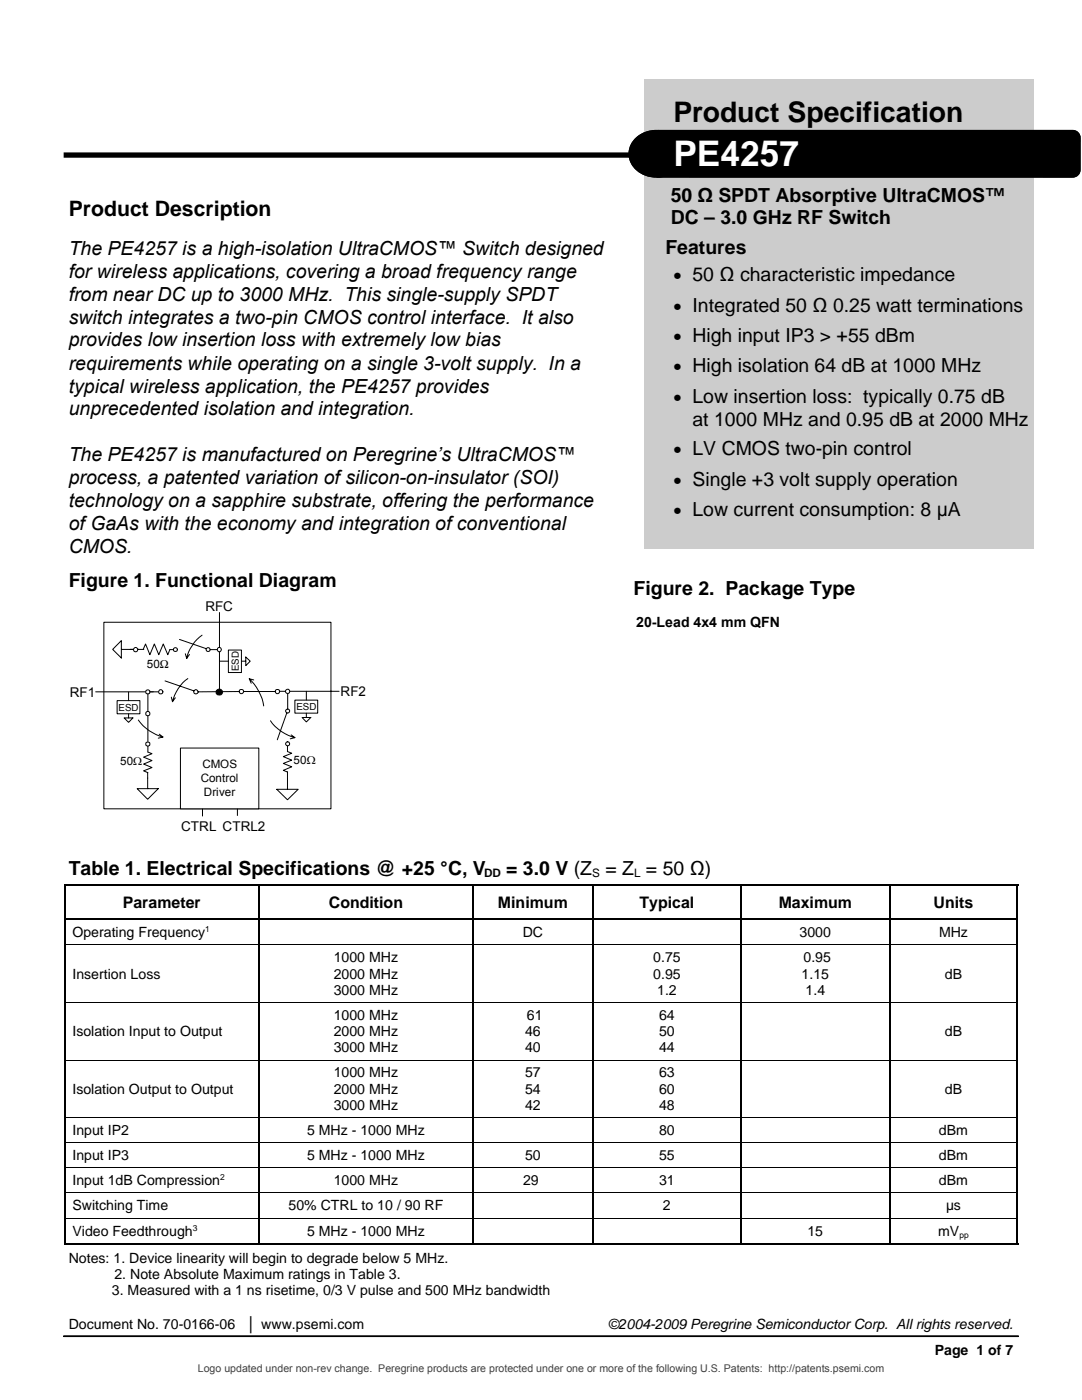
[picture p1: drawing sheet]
<svg xmlns="http://www.w3.org/2000/svg" width="216mm" height="279mm" viewBox="0 0 216 279" stroke-linecap="round" stroke-linejoin="round" font-family="sans-serif">
<defs><g id="words">
<text font-size="7" fill="#fff" x="134.4" y="33.2">PE4257</text>
<text font-size="5.7" x="134.4" y="24.3">Product Specification</text>
<text font-size="4.2" x="13.7" y="43.2">Product Description</text>
<g font-size="3.9">
<text x="133.8" y="40.4">50 Ω SPDT Absorptive UltraCMOS™</text>
<text x="133.8" y="44.6">DC – 3.0 GHz RF Switch</text>
<text x="13.7" y="50.8">The PE4257 is a high-isolation UltraCMOS™ Switch designed</text>
<text x="132.8" y="50.8">Features</text>
<text x="13.7" y="55.4">for wireless applications, covering a broad frequency range</text>
<text x="13.7" y="60">from near DC up to 3000 MHz. This single-supply SPDT</text>
<text x="13.7" y="64.6">switch integrates a two-pin CMOS control interface. It also</text>
<text x="13.7" y="69.2">provides low insertion loss with extremely low bias</text>
<text x="13.7" y="73.7">requirements while operating on a single 3-volt supply. In a</text>
<text x="13.7" y="78.3">typical wireless application, the PE4257 provides</text>
<text x="13.7" y="82.9">unprecedented isolation and integration.</text>
<text x="138.2" y="85">at 1000 MHz and 0.95 dB at 2000 MHz</text>
<text x="13.7" y="92.1">The PE4257 is manufactured on Peregrine’s UltraCMOS™</text>
<text x="13.7" y="96.7">process, a patented variation of silicon-on-insulator (SOI)</text>
<text x="13.7" y="101.3">technology on a sapphire substrate, offering the performance</text>
<text x="13.7" y="105.9">of GaAs with the economy and integration of conventional</text>
<text x="13.7" y="110.4">CMOS.</text>
<text x="13.7" y="117.1">Figure 1. Functional Diagram</text>
<text x="126.4" y="118.7">Figure 2. Package Type</text>
<text x="13.7" y="174.5">Table 1. Electrical Specifications @ +25 °C, V</text>
<text x="101" y="174.5">= 3.0 V (Z = Z = 50 Ω)</text>
</g>
<g font-size="3.5">
<text x="134.4" y="56.1">• 50 Ω characteristic impedance</text>
<text x="134.4" y="62.2">• Integrated 50 Ω 0.25 watt terminations</text>
<text x="134.4" y="68.2">• High input IP3 &gt; +55 dBm</text>
<text x="134.4" y="74.3">• High isolation 64 dB at 1000 MHz</text>
<text x="134.4" y="80.3">• Low insertion loss: typically 0.75 dB</text>
<text x="134.4" y="90.9">• LV CMOS two-pin control</text>
<text x="134.4" y="97">• Single +3 volt supply operation</text>
<text x="134.4" y="103">• Low current consumption: 8 µA</text>
</g>
<g font-size="3.2">
<text x="24.5" y="181.1">Parameter</text>
<text x="65.6" y="181.1">Condition</text>
<text x="99.4" y="181.1">Minimum</text>
<text x="127.6" y="181.1">Typical</text>
<text x="155.4" y="181.1">Maximum</text>
<text x="186.3" y="181.1">Units</text>
</g>
<g font-size="2.8">
<text x="127" y="125.1">20-Lead 4x4 mm QFN</text>
<text x="14.5" y="187">Operating Frequency</text>
<text x="104.3" y="187">DC</text>
<text x="159.6" y="187">3000</text>
<text x="187.4" y="187">MHz</text>
<text x="14.5" y="195.3">Insertion Loss</text>
<text x="66.6" y="192">1000 MHz</text>
<text x="66.6" y="195.3">2000 MHz</text>
<text x="130.3" y="192">0.75</text>
<text x="130.3" y="195.3">0.95</text>
<text x="160" y="195.3">1.15</text>
<text x="160.3" y="192">0.95</text>
<text x="188.5" y="195.3">dB</text>
<text x="66.6" y="198.5">3000 MHz</text>
<text x="66.6" y="203.5">1000 MHz</text>
<text x="105.2" y="203.5">61</text>
<text x="131.1" y="198.5">1.2</text>
<text x="131.5" y="203.5">64</text>
<text x="160.7" y="198.5">1.4</text>
<text x="14.5" y="206.8">Isolation Input to Output</text>
<text x="66.6" y="206.8">2000 MHz</text>
<text x="104.8" y="206.8">46</text>
<text x="131.5" y="206.8">50</text>
<text x="188.5" y="206.8">dB</text>
<text x="66.6" y="210">3000 MHz</text>
<text x="66.6" y="215">1000 MHz</text>
<text x="104.8" y="215">57</text>
<text x="104.8" y="210">40</text>
<text x="131.5" y="210">44</text>
<text x="131.5" y="215">63</text>
<text x="14.5" y="218.3">Isolation Output to Output</text>
<text x="66.6" y="218.3">2000 MHz</text>
<text x="66.6" y="221.6">3000 MHz</text>
<text x="104.8" y="218.3">54</text>
<text x="104.8" y="221.6">42</text>
<text x="131.5" y="218.3">60</text>
<text x="131.5" y="221.6">48</text>
<text x="188.5" y="218.3">dB</text>
<text x="14.5" y="226.5">Input IP2</text>
<text x="61.3" y="226.5">5 MHz - 1000 MHz</text>
<text x="131.5" y="226.5">80</text>
<text x="187.3" y="226.5">dBm</text>
<text x="14.5" y="231.5">Input IP3</text>
<text x="61.3" y="231.5">5 MHz - 1000 MHz</text>
<text x="104.8" y="231.5">50</text>
<text x="131.5" y="231.5">55</text>
<text x="187.3" y="231.5">dBm</text>
<text x="14.5" y="236.5">Input 1dB Compression</text>
<text x="66.6" y="236.5">1000 MHz</text>
<text x="104.4" y="236.5">29</text>
<text x="131.5" y="236.5">31</text>
<text x="187.3" y="236.5">dBm</text>
<text x="14.5" y="241.6">Switching Time</text>
<text x="57.6" y="241.6">50% CTRL to 10 / 90 RF</text>
<text x="132.3" y="241.6">2</text>
<text x="188.8" y="241.6">µs</text>
<text x="13.7" y="252">Notes: 1. Device linearity will begin to degrade below 5 MHz.</text>
<text x="14.5" y="246.6">Video Feedthrough</text>
<text x="61.3" y="246.6">5 MHz - 1000 MHz</text>
<text x="161.1" y="246.6">15</text>
<text x="187.2" y="246.6">mV</text>
<text x="22.8" y="255.2">2. Note Absolute Maximum ratings in Table 3.</text>
<text x="22.3" y="258.5">3. Measured with a 1 ns risetime, 0/3 V pulse and 500 MHz bandwidth</text>
<text x="13.7" y="265.3">Document No. 70-0166-06</text>
<text x="49.3" y="265.3">│ www.psemi.com</text>
<text x="121.4" y="265.3">©2004-2009 Peregrine Semiconductor Corp. All rights reserved.</text>
<text x="186.5" y="270.4">Page 1 of 7</text>
</g>
<g font-size="2.7">
<text x="41" y="121.9">RFC</text>
<text x="13.9" y="139">RF1</text>
<text x="68" y="138.9">RF2</text>
<text x="36.2" y="165.8">CTRL CTRL2</text>
</g>
<g font-size="2.3">
<text x="29.3" y="133.2">50Ω</text>
<text x="24" y="152.7">50Ω</text>
<text x="40.4" y="153.3">CMOS</text>
<text x="58.6" y="152.5">50Ω</text>
<text x="40" y="156.1">Control</text>
<text x="40.7" y="158.8">Driver</text>
<text x="96.6" y="175.1">DD</text>
<text x="118.2" y="175">S</text>
<text x="126.5" y="175">L</text>
</g>
<text font-size="2.1" fill="#404040" x="39.5" y="273.9">Logo updated under non-rev change. Peregrine products are protected under one or more of the following U.S. Patents: http://patents.psemi.com</text>
<g font-size="1.9">
<text x="47.6" y="134" transform="rotate(-90 47.6 134)">ESD</text>
<text x="23.7" y="141.9">ESD</text>
<text x="59.1" y="141.8">ESD</text>
</g>
<g font-size="1.7">
<text x="41" y="186">1</text>
<text x="43.9" y="235.5">2</text>
<text x="38.5" y="245.6">3</text>
<text x="191.4" y="247">pp</text>
</g>
</g></defs>
<path d="M12.7 30.9h119.1" fill="none" stroke="#000" stroke-width="1.1" stroke-linecap="butt"/>
<path d="M12.7 266.7h190.5" fill="none" stroke="#000" stroke-width=".26"/>
<path d="M128.6 15.9h77.8v93.6h-77.8z" fill="#ccc"/>
<g fill="#000">
<path d="M126.7 27.6a6 6 0 0 1 9.5 1.4 4.8 4.8 0 0 1-4.2 6.4 5.4 5.4 0 0 1-6.6-4.7 4.4 4.4 0 0 1 1.3-3.1z" fill-rule="evenodd"/>
<path d="M130.2 26.6l.8-.6 .5-.1h82.5a1.58 1.58 0 0 1 1.6 1.6v6.4a1.59 1.59 0 0 1-1.6 1.6h-82.5a1.6 1.6 0 0 1-1.6-1.6v-6.4z" fill-rule="evenodd"/>
</g>
<g fill="#000">
<path d="M126.9 27.5l-.7 .7-.5 1-.3 1.2 .1 .9 .3 1.1 .4 .8 .8 .9 .9 .5 1.2 .6 1.1 .2 1.1 .1 1.1-.2 1.1-.4 1-.5 .8-.7 .7-.9 .5-1.6v-.8l-.1-.9-.8-1.5-1.6-1.3-1.9-.7h-2l-1.7 .4zM126.8 27.9l1.2-1 1.9-.6h2.1l1.7 .5 1.5 1.2 .8 1.1 .2 1.2v1.1l-.3 .8-.5 1-.7 .7-1 .6-.9 .4-1.3 .3h-1l-1.1-.2-1.1-.4-.9-.6-.8-.7-.4-.6-.4-1.1v-1.8l.4-1.1z"/>
<path d="M130.5 26.3l-.5 .5-.1 .7v6.6l.4 .8 .4 .3 .6 .2 82.9 .1 .9-.4 .5-1v-6.8l-.1-.5-.4-.5-.9-.4h-82.9zM130.5 26.7l.5-.4 .5-.1h82.8l.8 .5 .3 .6-.1 6.7-.2 .7-.8 .5h-83l-.8-.5-.3-.7v-6.7z"/>
</g>
<path d="M12.7 176.7h190.5M12.9 176.5v71.6M203 176.5v71.6M13.1 183.4h189.7M12.7 248.3h190.5" fill="none" stroke="#000" stroke-width=".36"/>
<path d="M51.7 176.8v71.3M94.4 176.8v71.3M118.3 176.8v71.3M147.9 176.8v71.3M177.5 176.8v71.3" fill="none" stroke="#000" stroke-width=".28"/>
<g fill="none" stroke="#000" stroke-width=".2">
<path d="M20.7 124.2h45.3v37.2h-45.3zM29.5 138.1v4.1M41.5 129.6h2.3M55 138h12.7M57.4 137.8v4.1M29.4 148.7h.1v1.4M57.4 148.5v1.5M13.1 188.5h189.7M13.1 200.1h189.7M13.1 211.6h189.7M13.1 223h189.7M13.1 228.1h189.7"/>
<path d="M13.1 233.1h189.7M13.1 238.1h189.7M13.1 243.1h189.7"/>
</g>
<path d="M27.4 157.4h4.2l-2.1 2.1z" fill="#fff"/>
<path d="M19.1 138.1h11.5M27.4 157.4h4.2l-2.1 2.1zM29.5 155.3v2.1" fill="none" stroke="#000" stroke-width=".2"/>
<path d="M57 148.4a.41 .41 0 0 1 .8 0 .41 .41 0 0 1-.8 0zM57 141.9a.41 .41 0 0 1 .8 0 .41 .41 0 0 1-.8 0z" fill-rule="evenodd" fill="#fff"/>
<g fill="none" stroke="#000" stroke-width=".2">
<path d="M57.2 142.3l-1.9 5.3"/>
<circle cx="57.4" cy="148.4" r=".41"/>
<circle cx="57.4" cy="141.9" r=".41"/>
</g>
<path d="M55.2 157.5h4.3l-2.1 2.1z" fill="#fff"/>
<path d="M29.5 150.1l.8 .3-1.6 .7 1.6 .7-1.6 .7 1.6 .7-1.6 .6 .8 .4v1.1M54 143.8a8.6 8.6 0 0 0 4.8 3.4M55.2 157.5h4.3l-2.1 2.1zM57.4 150l.8 .3-1.7 .7 1.7 .7-1.7 .7 1.7 .6-1.7 .7 .9 .4v3.4M58.1 146.7l.7 .5-.9 .2" fill="none" stroke="#000" stroke-width=".2"/>
<g fill="#fff" stroke="#000" stroke-width=".2">
<path d="M36 149.3h15.6v12.1h-15.6z" fill-rule="evenodd"/>
<circle cx="29.5" cy="138.1" r=".43"/>
</g>
<path d="M29.9 138.1h1.8M27.6 143.7a8.8 8.8 0 0 0 4.9 3.4M31.8 146.5l.7 .6-.9 .2" fill="none" stroke="#000" stroke-width=".2"/>
<g fill="#fff" stroke="#000" stroke-width=".2">
<circle cx="57.4" cy="138" r=".43"/>
<circle cx="29.5" cy="142.4" r=".44"/>
<circle cx="29.5" cy="148.5" r=".43"/>
</g>
<path d="M29.5 142.9v5.1" fill="none" stroke="#000" stroke-width=".2"/>
<path d="M23.4 139.8h4.5v2.7h-4.5z" fill-rule="evenodd" fill="#fff" stroke="#000" stroke-width=".2"/>
<path d="M24.8 143.3h1.7l-.8 .9z" fill="#fff"/>
<path d="M25.7 138.1v1.7M24.8 143.3h1.7l-.8 .9zM25.7 142.5v.8" fill="none" stroke="#000" stroke-width=".2"/>
<path d="M58.8 139.7h4.6v2.6h-4.6z" fill-rule="evenodd" fill="#fff" stroke="#000" stroke-width=".2"/>
<path d="M60.3 143.2h1.7l-.9 .9z" fill="#fff"/>
<path d="M61.1 138v1.7M60.3 143.2h1.7l-.9 .9zM61.1 142.3v.9" fill="none" stroke="#000" stroke-width=".2"/>
<path d="M31.7 138.1a.43 .43 0 0 1 .8 0 .43 .43 0 0 1-.8 0zM38.7 138.1a.43 .43 0 0 1 .8 0 .43 .43 0 0 1-.8 0z" fill-rule="evenodd" fill="#fff"/>
<g fill="none" stroke="#000" stroke-width=".2">
<path d="M32.9 135.9l5.8 2M34.2 139.1l.2 .9 .6-.7M37.5 135.4a8 8 0 0 0-3.1 4.6M48.2 138l-8.6 .1"/>
<circle cx="32.1" cy="138.1" r=".43"/>
<circle cx="39.1" cy="138.1" r=".43"/>
</g>
<path d="M54.9 138a.46 .46 0 0 0 .9 0 .46 .46 0 0 0-.9 0zM47.7 138a.46 .46 0 0 0 .9 0 .46 .46 0 0 0-.9 0z" fill-rule="evenodd" fill="#fff"/>
<g fill="none" stroke="#000" stroke-width=".2">
<path d="M26 129.6h1.7h-1.7M48.6 138h6.3M49.7 135.5a9.8 9.8 0 0 1 2.9 5.4M50.6 135.7l-.9-.2 .4 .9"/>
<circle cx="48.2" cy="138" r=".46"/>
<circle cx="55.4" cy="138" r=".46"/>
</g>
<circle cx="43.8" cy="138.1" r=".63" fill="#000" stroke="#000" stroke-width=".2"/>
<path d="M24.2 127.8v3.5l-1.7-1.7z" fill="#fff"/>
<path d="M24.2 127.8v3.5l-1.7-1.7zM24.2 129.6h1.8M28.6 129.6l.4-1.1 .9 2.2 .9-2.2 .9 2.2 .9-2.2 .9 2.2 .4-1.1" fill="none" stroke="#000" stroke-width=".2"/>
<circle cx="27.1" cy="129.6" r=".44" fill="#fff" stroke="#000" stroke-width=".2"/>
<path d="M27.5 129.6h1.2M33.9 129.6h1M37 130.5l.3 .9 .5-.8M40.3 126.8a8.1 8.1 0 0 0-3 4.6M43.8 122.2v15.4" fill="none" stroke="#000" stroke-width=".2"/>
<circle cx="43.8" cy="129.6" r=".42" fill="#fff" stroke="#000" stroke-width=".2"/>
<path d="M34.6 129.6a.4 .4 0 0 1 .8 0 .4 .4 0 0 1-.8 0zM41.1 129.6a.45 .45 0 0 1 .9 0 .45 .45 0 0 1-.9 0z" fill-rule="evenodd" fill="#fff"/>
<g fill="none" stroke="#000" stroke-width=".2">
<path d="M35.8 127.6l5.3 1.9M40.4 161.5v1.4M47.4 161.5v1.3"/>
<circle cx="35" cy="129.6" r=".4"/>
<circle cx="41.5" cy="129.6" r=".4"/>
</g>
<path d="M45.6 129.7h2.6v4.5h-2.6z" fill-rule="evenodd" fill="#fff" stroke="#000" stroke-width=".2"/>
<path d="M49 131.1l.9 .9-.9 .8z" fill="#fff"/>
<path d="M43.8 132h1.8M48.2 132h.8M49 131.1l.9 .9-.9 .8z" fill="none" stroke="#000" stroke-width=".2"/>
<use href="#words"/>
</svg>
